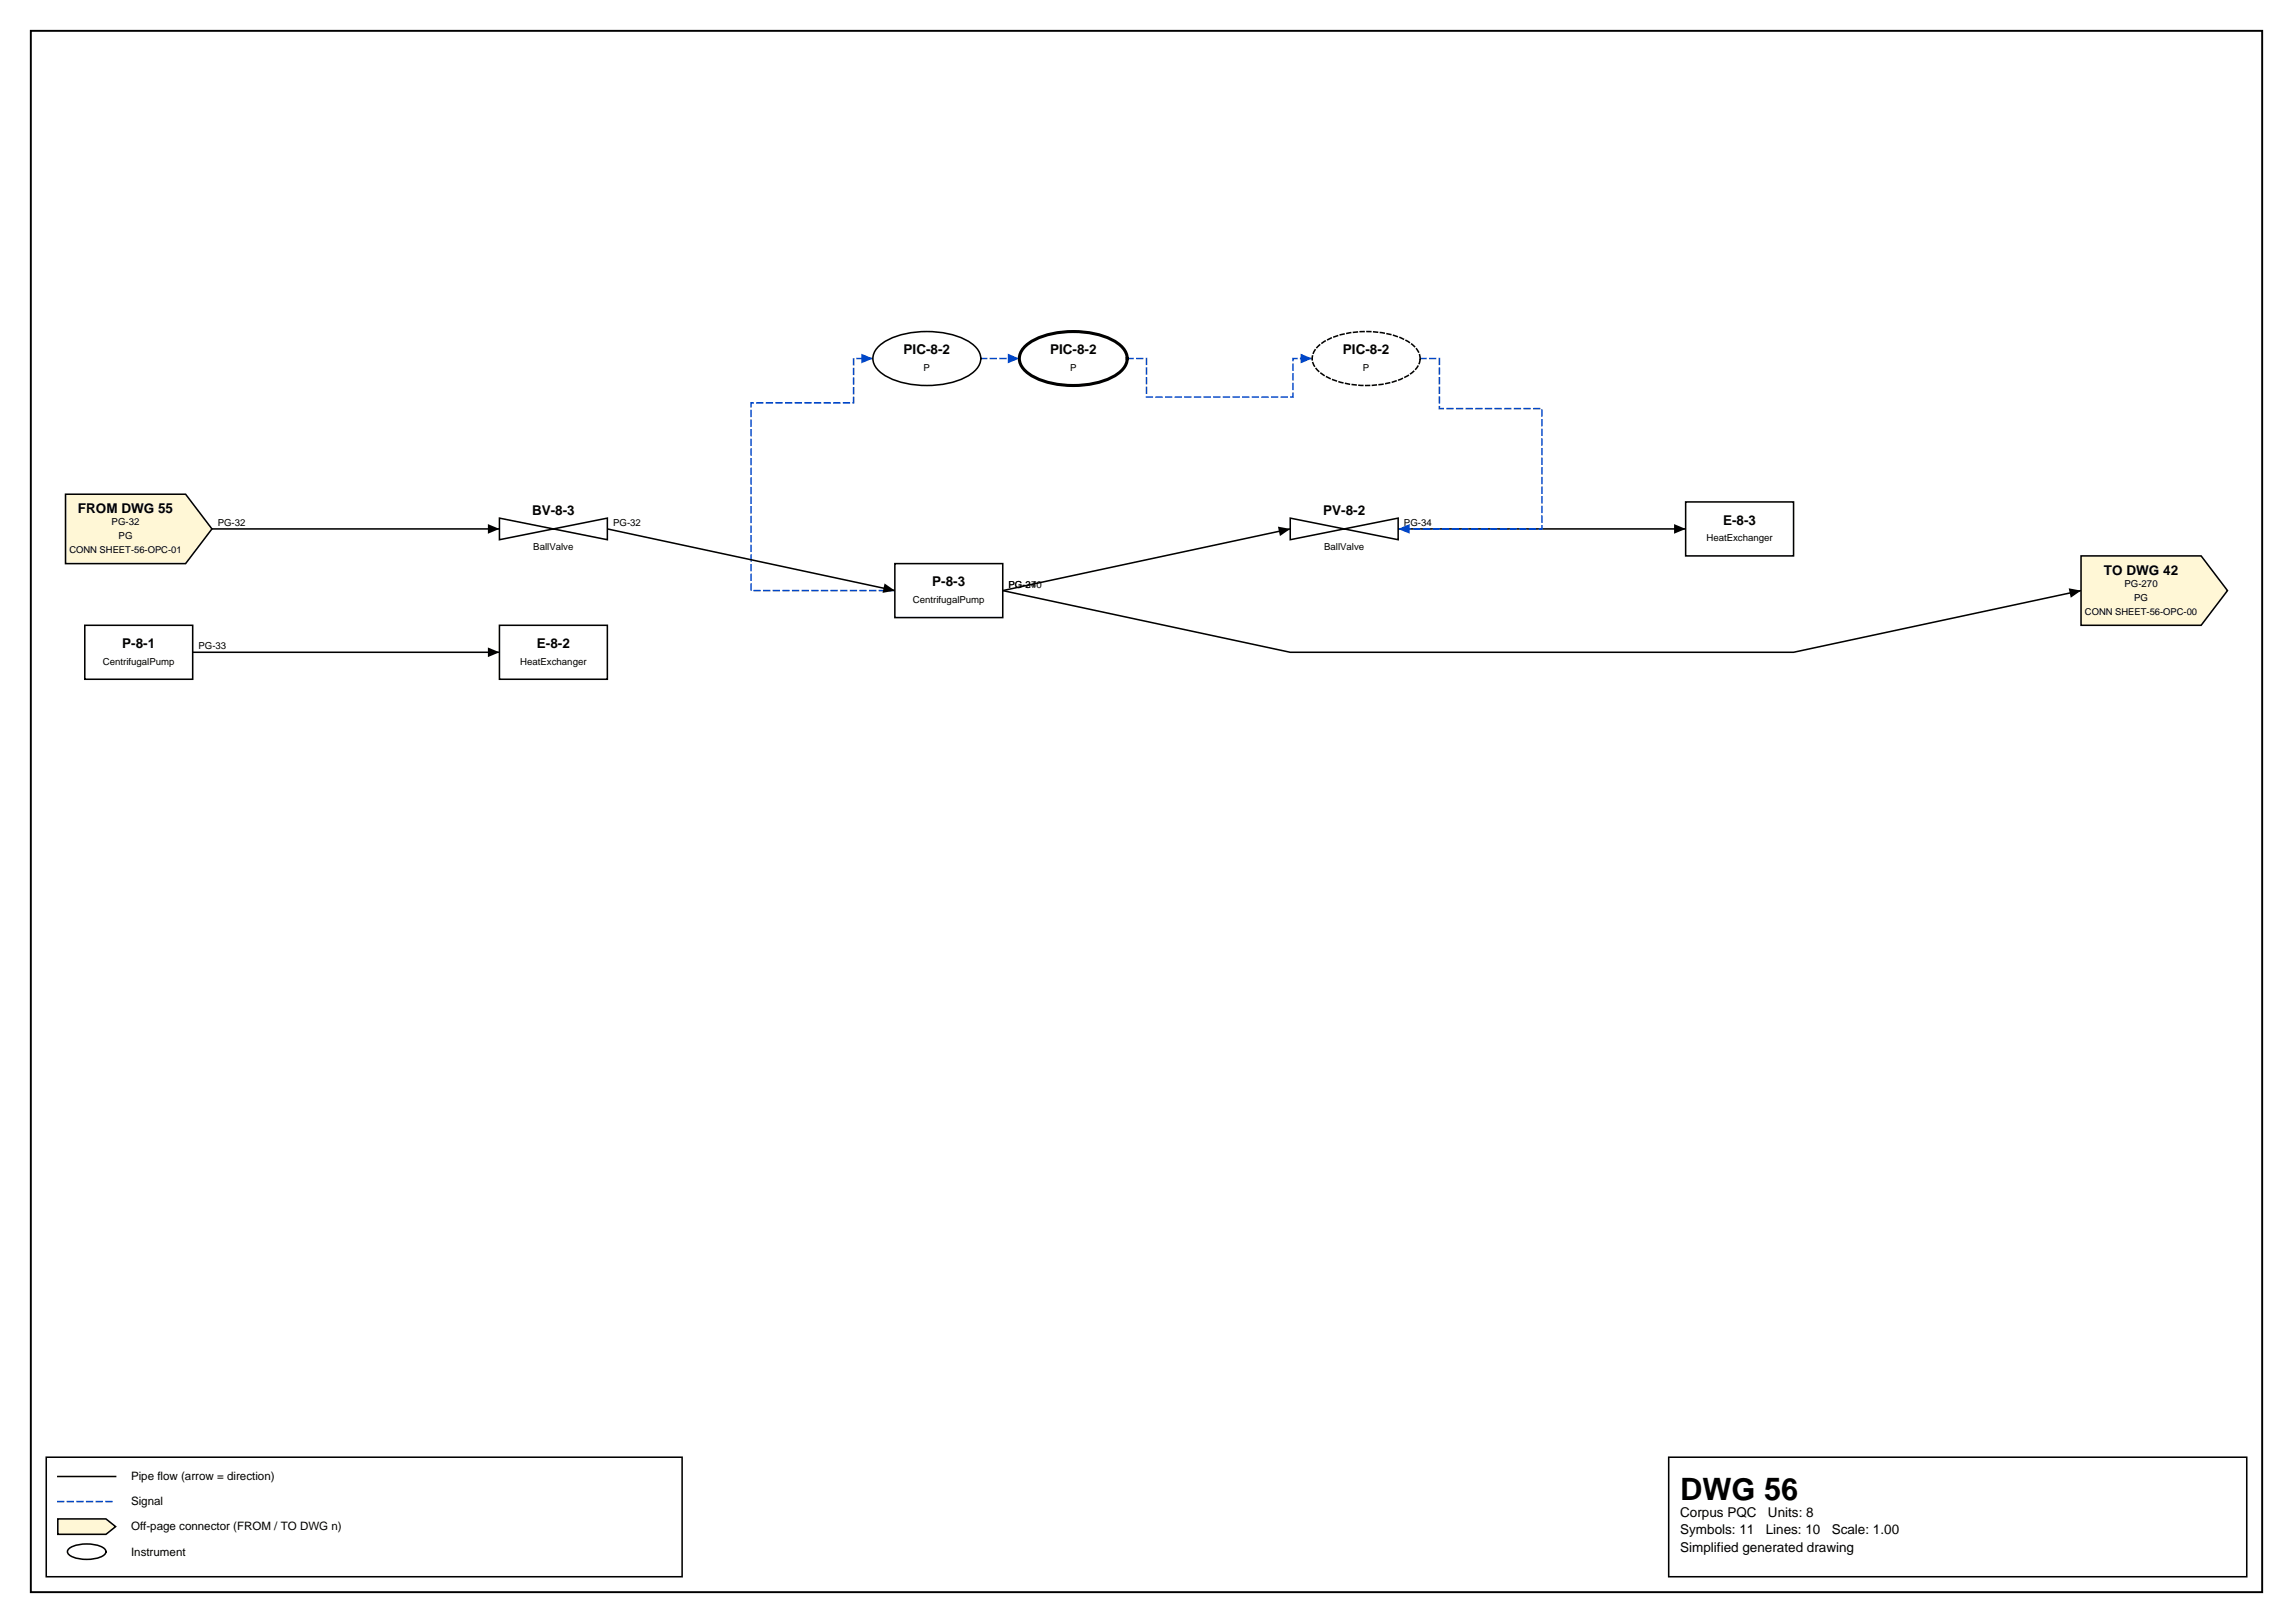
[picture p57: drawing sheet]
<svg xmlns="http://www.w3.org/2000/svg" width="420mm" height="297mm" viewBox="0 0 420 297" stroke-linecap="round" stroke-linejoin="round" font-family="sans-serif">
<defs><g id="words">
<text font-size="5.6" x="307.6" y="274.5">DWG 56</text>
<g font-size="2.5">
<text x="165.4" y="64.8">PIC-8-2</text>
<text x="192.2" y="64.8">PIC-8-2</text>
<text x="245.9" y="64.8">PIC-8-2</text>
<text x="14.3" y="93.9">FROM DWG 55</text>
<text x="97.4" y="94.3">BV-8-3</text>
<text x="242.3" y="94.3">PV-8-2</text>
<text x="315.5" y="96">E-8-3</text>
<text x="170.7" y="107.3">P-8-3</text>
<text x="385.2" y="105.1">TO DWG 42</text>
<text x="22.4" y="118.6">P-8-1</text>
<text x="98.3" y="118.6">E-8-2</text>
<text x="307.6" y="277.6">Corpus PQC</text>
<text x="307.6" y="280.8">Symbols: 11</text>
<text x="323.3" y="280.8">Lines: 10</text>
<text x="323.7" y="277.6">Units: 8</text>
<text x="335.3" y="280.8">Scale: 1.00</text>
<text x="307.6" y="284">Simplified generated drawing</text>
</g>
<g font-size="2.1">
<text x="24" y="270.9">Pipe flow (arrow = direction)</text>
<text x="24" y="275.5">Signal</text>
<text x="24" y="280.1">Off-page connector (FROM / TO DWG n)</text>
<text x="24" y="284.7">Instrument</text>
</g>
<g font-size="1.8">
<text x="169.1" y="67.9">P</text>
<text x="195.9" y="67.9">P</text>
<text x="249.5" y="67.9">P</text>
<text x="20.4" y="96.1">PG-32</text>
<text x="21.7" y="98.7">PG</text>
<text x="39.9" y="96.3">PG-32</text>
<text x="97.6" y="100.6">BallValve</text>
<text x="112.3" y="96.3">PG-32</text>
<text x="242.4" y="100.6">BallValve</text>
<text x="257" y="96.3">PG-34</text>
<text x="312.4" y="99.1">HeatExchanger</text>
<text x="184.6" y="107.6">PG-270</text>
<text x="187.8" y="107.6">34</text>
<text x="389" y="107.4">PG-270</text>
<text x="167.1" y="110.4">CentrifugalPump</text>
<text x="390.7" y="110">PG</text>
<text x="36.3" y="118.9">PG-33</text>
<text x="18.8" y="121.6">CentrifugalPump</text>
<text x="95.2" y="121.6">HeatExchanger</text>
</g>
<g font-size="1.7">
<text x="12.7" y="101.2">CONN SHEET-56-OPC-01</text>
<text x="381.7" y="112.5">CONN SHEET-56-OPC-00</text>
</g>
</g></defs>
<path d="M5.6 5.6h408.6v285.8h-408.6z" fill="none" stroke="#000" stroke-width=".35"/>
<path d="M8.5 266.7h116.4v21.9h-116.4zM10.6 270.2h10.6M305.5 266.7h105.8v21.9h-105.8z" fill="none" stroke="#000" stroke-width=".28"/>
<path d="M10.6 274.8h10.6" fill="none" stroke="#0046c8" stroke-width=".28" stroke-dasharray="1.1 .7"/>
<path d="M10.6 278h8.8l1.8 1.4-1.8 1.4h-8.8z" fill="#fff7d6" stroke="#000" stroke-width=".28"/>
<path d="M12.7 283.4a6.7 6.7 0 0 1 6.3 0 .72 .72 0 0 1 0 1.2 6.7 6.7 0 0 1-6.3 0 .72 .72 0 0 1 0-1.2z" fill="none" stroke="#000" stroke-width=".28"/>
<path d="M163.8 108.1h-26.3v-34.4h18.8v-8.1h3.5" fill="none" stroke="#0046c8" stroke-width=".28" stroke-dasharray="1.1 .7"/>
<path d="M157.7 64.7l2.1 .9-2.1 .9z" fill="#0046c8"/>
<path d="M236.2 96.8l-52.6 11.3 52.6 11.3h92.2l52.6-11.3" fill="none" stroke="#000" stroke-width=".28"/>
<path d="M234 96.4l2.2 .4-1.9 1.3zM378.7 107.7l2.3 .4-1.9 1.3z" fill="#000"/>
<path d="M179.6 65.6h7" fill="none" stroke="#0046c8" stroke-width=".28" stroke-dasharray="1.1 .7"/>
<path d="M184.5 64.7l2.1 .9-2.1 .9z" fill="#0046c8"/>
<path d="M111.2 96.8l52.6 11.3M35.3 119.4h56.1" fill="none" stroke="#000" stroke-width=".28"/>
<path d="M89.3 118.5l2.1 .9-2.1 .9zM161.9 106.8l1.9 1.3-2.2 .4z" fill="#000"/>
<path d="M206.4 65.6h3.5v7.1h26.8v-7.1h3.5" fill="none" stroke="#0046c8" stroke-width=".28" stroke-dasharray="1.1 .7"/>
<path d="M238.1 64.7l2.1 .9-2.1 .9z" fill="#0046c8"/>
<path d="M38.8 96.8h52.6M256 96.8h52.6" fill="none" stroke="#000" stroke-width=".28"/>
<path d="M89.3 95.9l2.1 .9-2.1 .9zM306.5 95.9l2.1 .9-2.1 .9z" fill="#000"/>
<path d="M260 65.6h3.5v9.2h18.8v22h-26.3" fill="none" stroke="#0046c8" stroke-width=".28" stroke-dasharray="1.1 .7"/>
<path d="M256 96.8l2.1-.9v1.8z" fill="#0046c8"/>
<g fill="#fff" stroke="#000" stroke-width=".28">
<path d="M163.8 103.2h19.8v9.8h-19.8z"/>
<path d="M160.7 63.5a12.8 12.8 0 0 1 9-2.8 12.8 12.8 0 0 1 8.9 2.8 2.96 2.96 0 0 1-.6 4.8 15.5 15.5 0 0 1-11.2 2 10.7 10.7 0 0 1-6.1-2.6 2.82 2.82 0 0 1 0-4.2z"/>
<path d="M91.4 114.4h19.8v9.9h-19.8z"/>
</g>
<path d="M381 101.7h22l4.8 6.4-4.8 6.3h-22z" fill="#fff7d6" stroke="#000" stroke-width=".28"/>
<g fill="#fff">
<path d="M91.4 91.9h19.8v9.8h-19.8z"/>
<path d="M236.2 91.9h19.8v9.8h-19.8z"/>
</g>
<g fill="#fff" stroke="#000" stroke-width=".28">
<path d="M91.4 94.8l19.8 4v-4l-19.8 4z"/>
<path d="M15.5 114.4h19.8v9.9h-19.8z"/>
<path d="M236.2 94.8l19.8 4v-4l-19.8 4z"/>
</g>
<path d="M187.5 63.5a12.8 12.8 0 0 1 9-2.8 12.8 12.8 0 0 1 9 2.8 2.96 2.96 0 0 1-.7 4.8 15.5 15.5 0 0 1-11.2 2 10.7 10.7 0 0 1-6.1-2.6 2.82 2.82 0 0 1 0-4.2z" fill="#fff" stroke="#000" stroke-width=".56"/>
<path d="M12 90.5h22l4.8 6.3-4.8 6.4h-22z" fill="#fff7d6" stroke="#000" stroke-width=".28"/>
<path d="M241.2 63.5a12.8 12.8 0 0 1 8.9-2.8 12.8 12.8 0 0 1 9 2.8 2.96 2.96 0 0 1-.7 4.8 15.5 15.5 0 0 1-11.1 2 10.7 10.7 0 0 1-6.1-2.6 2.82 2.82 0 0 1 0-4.2z" fill="#fff" stroke="#000" stroke-width=".28" stroke-dasharray=".7 .5"/>
<path d="M308.6 91.9h19.8v9.8h-19.8z" fill="#fff" stroke="#000" stroke-width=".28"/>
<use href="#words"/>
</svg>
